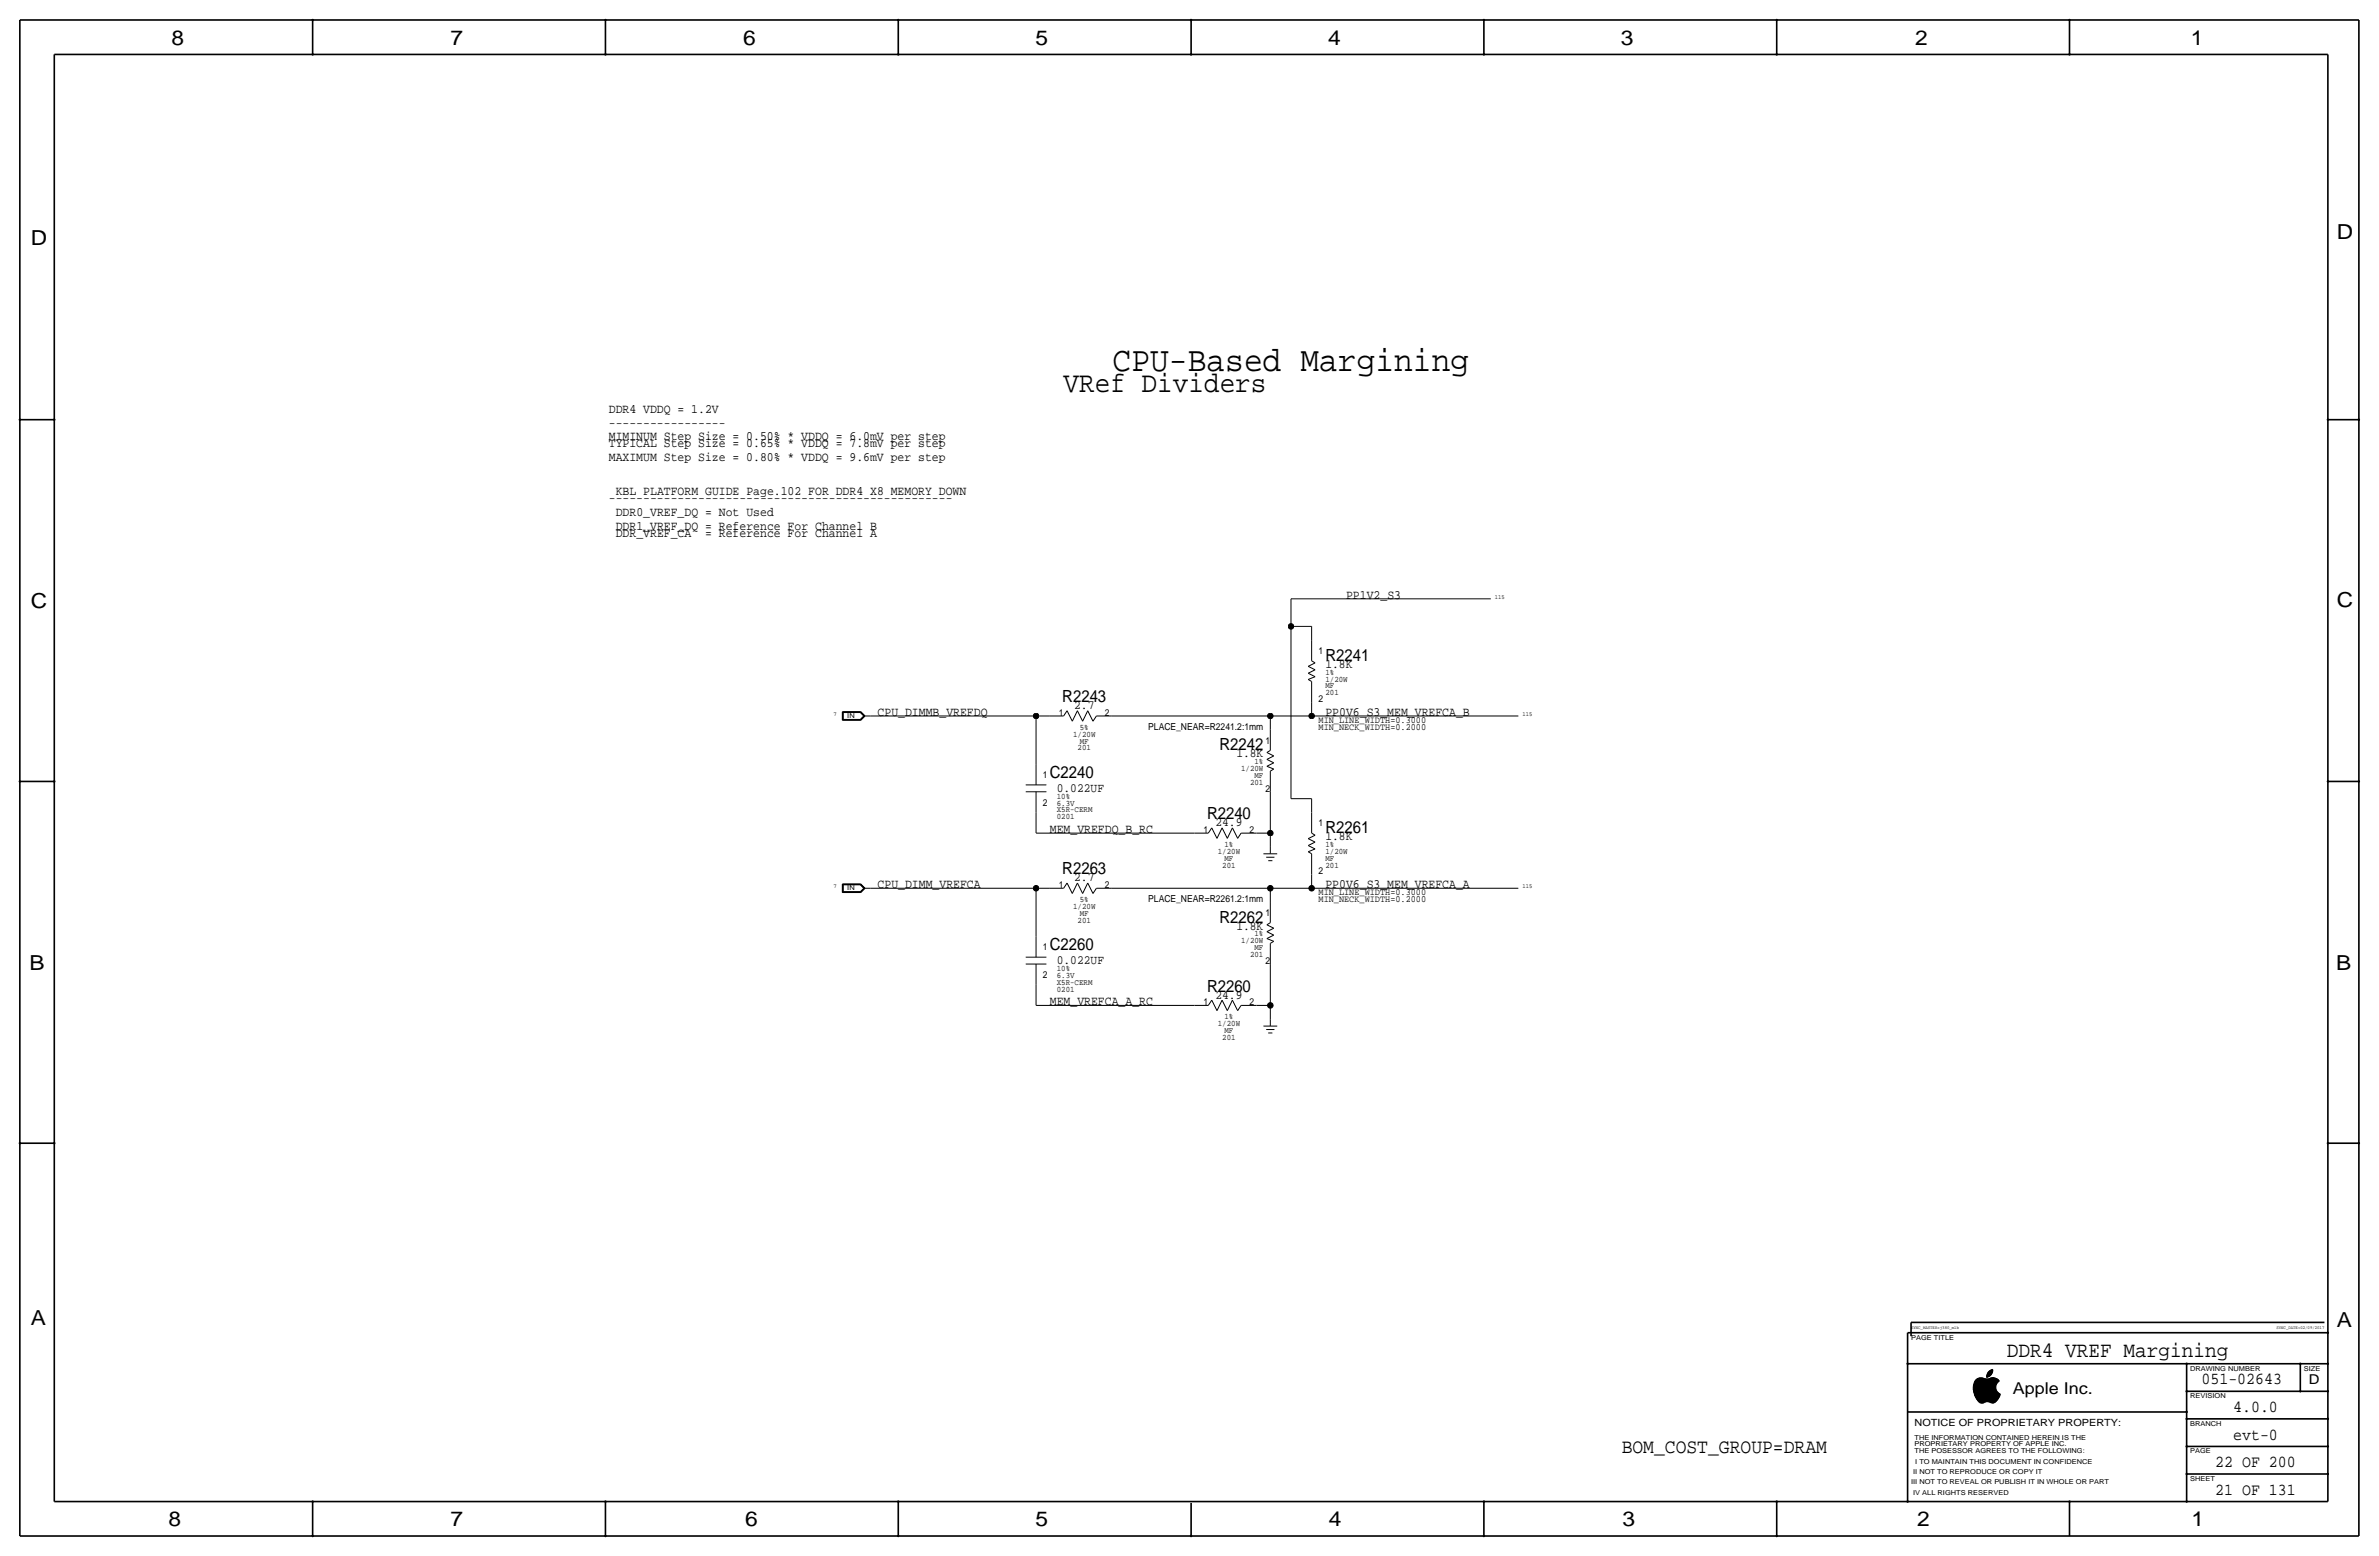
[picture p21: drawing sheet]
<svg xmlns="http://www.w3.org/2000/svg" width="877mm" height="574mm" viewBox="0 0 877 574" stroke-linecap="round" stroke-linejoin="round" font-family="sans-serif">
<defs><g id="words">
<text font-size="12.9" x="410.2" y="136.9">CPU-Based Margining</text>
<text font-size="10.8" x="392.1" y="144.5">VRef Dividers</text>
<text font-size="8" x="739.8" y="500.1">DDR4 VREF Margining</text>
<g font-size="7.6">
<text x="63.2" y="16.5">8</text>
<text x="166.1" y="16.5">7</text>
<text x="274" y="16.5">6</text>
<text x="381.7" y="16.5">5</text>
<text x="489.7" y="16.5">4</text>
<text x="597.6" y="16.5">3</text>
<text x="706.1" y="16.5">2</text>
<text x="807.7" y="16.5">1</text>
<text x="861.5" y="88.1">D</text>
<text x="11.4" y="90.4">D</text>
<text x="11.4" y="224.3">C</text>
<text x="861.5" y="223.8">C</text>
<text x="10.8" y="357.6">B</text>
<text x="861.3" y="357.4">B</text>
<text x="11.3" y="488.4">A</text>
<text x="861.5" y="489.2">A</text>
<text x="62.2" y="562.6">8</text>
<text x="166" y="562.6">7</text>
<text x="274.8" y="562.6">6</text>
<text x="381.7" y="562.6">5</text>
<text x="489.9" y="562.6">4</text>
<text x="598.1" y="562.6">3</text>
<text x="706.8" y="562.6">2</text>
<text x="807.9" y="562.6">1</text>
</g>
<text font-size="7.4" x="597.9" y="535.7">BOM_COST_GROUP=DRAM</text>
<g font-size="6.2">
<text x="488.6" y="243.6">R2241</text>
<text x="391.6" y="258.8">R2243</text>
<text x="449.6" y="276.6">R2242</text>
<text x="387" y="286.8">C2240</text>
<text x="445" y="302">R2240</text>
<text x="488.6" y="307.1">R2261</text>
<text x="391.6" y="322.3">R2263</text>
<text x="449.6" y="340.1">R2262</text>
<text x="387" y="350.3">C2260</text>
<text x="445" y="365.5">R2260</text>
<text x="811.6" y="510.3">051-02643</text>
<text x="823.3" y="520.4">4.0.0</text>
<text x="823.3" y="530.6">evt-0</text>
<text x="816.7" y="540.8">22 OF 200</text>
<text x="816.7" y="550.9">21 OF 131</text>
</g>
<text font-size="6" x="742.1" y="513.9">Apple Inc.</text>
<text font-size="5" x="851.2" y="510.3">D</text>
<g font-size="4.7">
<text x="224.5" y="152.1">DDR4 VDDQ = 1.2V</text>
<text x="224.5" y="157.2">-----------------</text>
<text x="224.5" y="164.8">TYPICAL Step Size = 0.65% * VDDQ = 7.8mV per step</text>
<text x="224.5" y="162.3">MIMINUM Step Size = 0.50% * VDDQ = 6.0mV per step</text>
<text x="224.5" y="169.9">MAXIMUM Step Size = 0.80% * VDDQ = 9.6mV per step</text>
<text x="224.5" y="185.2">--------------------------------------------------</text>
<text x="227" y="182.6">KBL PLATFORM GUIDE Page.102 FOR DDR4 X8 MEMORY DOWN</text>
<text x="227" y="190.2">DDR0_VREF_DQ = Not Used</text>
<text x="227" y="197.9">DDR_VREF_CA</text>
<text x="227" y="195.3">DDR1_VREF_DQ = Reference For Channel B</text>
<text x="260" y="197.9">= Reference For Channel A</text>
<text x="496.3" y="220.7">PP1V2_S3</text>
<text x="488.6" y="246.1">1.8K</text>
<text x="323.5" y="263.9">CPU_DIMMB_VREFDQ</text>
<text x="396" y="261.4">2.7</text>
<text x="488.6" y="263.9">PP0V6_S3_MEM_VREFCA_B</text>
<text x="455.8" y="279.1">1.8K</text>
<text x="389.6" y="291.8">0.022UF</text>
<text x="448.1" y="304.5">24.9</text>
<text x="387" y="307.1">MEM_VREFDQ_B_RC</text>
<text x="488.6" y="309.6">1.8K</text>
<text x="323.5" y="327.4">CPU_DIMM_VREFCA</text>
<text x="396" y="324.9">2.7</text>
<text x="488.6" y="327.4">PP0V6_S3_MEM_VREFCA_A</text>
<text x="455.8" y="342.6">1.8K</text>
<text x="389.6" y="355.3">0.022UF</text>
<text x="387" y="370.6">MEM_VREFCA_A_RC</text>
<text x="448.1" y="368">24.9</text>
</g>
<text font-size="3.7" x="705.8" y="525.5">NOTICE OF PROPRIETARY PROPERTY:</text>
<g font-size="3.5">
<text x="486.1" y="241">1</text>
<text x="390.4" y="263.9">1</text>
<text x="407.4" y="263.9">2</text>
<text x="486.1" y="258.8">2</text>
<text x="423.3" y="269">PLACE_NEAR=R2241.2:1mm</text>
<text x="486.1" y="269">MIN_NECK_WIDTH=0.2000</text>
<text x="486.1" y="266.4">MIN_LINE_WIDTH=0.3000</text>
<text x="466.6" y="274.1">1</text>
<text x="384.5" y="286.8">1</text>
<text x="466.6" y="291.8">2</text>
<text x="384.5" y="296.9">2</text>
<text x="486.1" y="304.5">1</text>
<text x="443.7" y="307.1">1</text>
<text x="460.7" y="307.1">2</text>
<text x="486.1" y="322.3">2</text>
<text x="390.4" y="327.4">1</text>
<text x="407.4" y="327.4">2</text>
<text x="486.1" y="329.9">MIN_LINE_WIDTH=0.3000</text>
<text x="423.3" y="332.5">PLACE_NEAR=R2261.2:1mm</text>
<text x="486.1" y="332.5">MIN_NECK_WIDTH=0.2000</text>
<text x="466.6" y="337.6">1</text>
<text x="384.5" y="350.3">1</text>
<text x="466.6" y="355.3">2</text>
<text x="384.5" y="360.4">2</text>
<text x="443.7" y="370.6">1</text>
<text x="460.7" y="370.6">2</text>
</g>
<g font-size="3.1">
<text x="488.6" y="248.7">1%</text>
<text x="488.6" y="251.2">1/20W</text>
<text x="488.6" y="253.7">MF</text>
<text x="488.6" y="256.3">201</text>
<text x="398.1" y="269">5%</text>
<text x="395.6" y="271.5">1/20W</text>
<text x="398.1" y="274.1">MF</text>
<text x="397.3" y="276.6">201</text>
<text x="462.5" y="281.7">1%</text>
<text x="457.5" y="284.2">1/20W</text>
<text x="462.5" y="286.8">MF</text>
<text x="460.8" y="289.3">201</text>
<text x="389.6" y="294.4">10%</text>
<text x="389.6" y="296.9">6.3V</text>
<text x="389.6" y="299.5">X5R-CERM</text>
<text x="389.6" y="302">0201</text>
<text x="449" y="314.7">1/20W</text>
<text x="451.4" y="312.2">1%</text>
<text x="451.4" y="317.2">MF</text>
<text x="488.6" y="312.2">1%</text>
<text x="488.6" y="314.7">1/20W</text>
<text x="488.6" y="317.2">MF</text>
<text x="450.6" y="319.8">201</text>
<text x="488.6" y="319.8">201</text>
<text x="395.6" y="335">1/20W</text>
<text x="398.1" y="332.5">5%</text>
<text x="397.3" y="340.1">201</text>
<text x="398.1" y="337.6">MF</text>
<text x="457.5" y="347.7">1/20W</text>
<text x="462.5" y="345.2">1%</text>
<text x="460.8" y="352.8">201</text>
<text x="462.5" y="350.3">MF</text>
<text x="389.6" y="357.9">10%</text>
<text x="389.6" y="360.4">6.3V</text>
<text x="389.6" y="363">X5R-CERM</text>
<text x="389.6" y="365.5">0201</text>
<text x="451.4" y="375.7">1%</text>
<text x="449" y="378.2">1/20W</text>
<text x="450.6" y="383.3">201</text>
<text x="451.4" y="380.7">MF</text>
</g>
<g font-size="2.5">
<text x="312.4" y="264.7">IN</text>
<text x="312.4" y="328.2">IN</text>
<text x="704.5" y="493.8">PAGE TITLE</text>
<text x="807.4" y="505.2">DRAWING NUMBER</text>
<text x="849.3" y="505.2">SIZE</text>
<text x="807.4" y="515.4">REVISION</text>
<text x="807.4" y="525.5">BRANCH</text>
<text x="705.8" y="533.1">PROPRIETARY PROPERTY OF APPLE INC.</text>
<text x="705.8" y="530.6">THE INFORMATION CONTAINED HEREIN IS THE</text>
<text x="705.8" y="535.7">THE POSESSOR AGREES TO THE FOLLOWING:</text>
<text x="706.1" y="539.5">I TO MAINTAIN THIS DOCUMENT IN CONFIDENCE</text>
<text x="807.4" y="535.7">PAGE</text>
<text x="705.3" y="543.3">II NOT TO REPRODUCE OR COPY IT</text>
<text x="807.4" y="545.8">SHEET</text>
<text x="704.5" y="547.1">III NOT TO REVEAL OR PUBLISH IT IN WHOLE OR PART</text>
<text x="705.3" y="550.9">IV ALL RIGHTS RESERVED</text>
</g>
<g font-size="2.3">
<text x="551.1" y="220.7">115</text>
<text x="307.3" y="263.9">7</text>
<text x="561.3" y="263.9">115</text>
<text x="307.3" y="327.4">7</text>
<text x="561.3" y="327.4">115</text>
</g>
<g font-size="1.7">
<text x="704.5" y="490">SYNC_MASTER=j380_mlb</text>
<text x="839.2" y="490">SYNC_DATE=02/09/2017</text>
</g>
</g></defs>
<g fill="none" stroke="#000" stroke-width=".37">
<path d="M475.9 230.9h7.7zM475.9 220.7h73.7zM475.9 220.7v10.2zM475.9 230.9v63.5zM483.6 230.9v5.1zM483.6 236v7.6zM482.3 250.4l1.3 .8zM482.3 248.2l2.5 1.2zM482.3 245.6l2.5 1.3zM482.3 250.4l2.5-1zM482.3 248.2l2.5-1.3zM482.3 245.6l2.5-1.3z"/>
<path d="M483.6 258.8v5.1zM483.6 251.2v7.6zM483.6 243.6l1.2 .7zM310.5 262.3v3.2zM310.5 265.5h6.8zM310.5 262.3h6.8zM310.6 262.4v3zM310.6 265.4h6.7zM310.6 262.4h6.7zM310.7 262.5v2.8zM310.7 265.3h6.5zM310.7 262.5h6.5z"/>
<path d="M310.8 262.6h6.4zM310.8 262.6v2.6zM310.8 265.2h6.4zM317.2 265.2l1.3-1.3zM317.2 262.6l1.3 1.3zM317.2 265.3l1.4-1.4zM317.2 262.5l1.4 1.4zM317.3 262.4l1.5 1.5zM317.3 265.4l1.5-1.5zM317.3 262.3l1.6 1.6zM317.3 265.5l1.6-1.6zM318.5 263.9h2.5z"/>
<path d="M321 263.9h61zM382 263.9v17.8zM382 263.9h5zM387 263.9h5.1zM393.4 262l1.9 3.8zM393.4 262l-1.3 1.9zM397.2 262l-1.9 3.8zM397.2 262l1.9 3.8zM401 262l-1.9 3.8zM401 262l1.9 3.8zM404.2 263.9h5.7zM404.2 263.9l-1.3 1.9z"/>
<path d="M409.9 263.9h58.4zM467.1 279.9l2.5-1.3zM467.1 277.4l1.2-.8zM467.1 279.9l2.5 1.3zM467.1 277.4l2.5 1.2zM468.3 263.9h15.3zM468.3 263.9v5.1zM468.3 269v7.6zM483.6 263.9h76.2zM378.2 291.8h7.6zM378.2 289.3h7.6zM382 299.5v7.6z"/>
<path d="M382 281.7v7.6zM382 291.8v7.7zM467.1 282.4l2.5-1.2zM467.1 282.4l2.5 1.1zM468.3 284.2l1.3-.7zM468.3 291.8v15.3zM468.3 284.2v7.6zM475.9 294.4h7.7zM483.6 294.4v5.1zM483.6 299.5v7.6zM382 307.1h58.4zM440.4 307.1h5.1z"/>
<path d="M446.7 305.2l-1.2 1.9zM446.7 305.2l2 3.8zM450.5 305.2l-1.8 3.8zM450.5 305.2l2 3.8zM454.4 305.2l-1.9 3.8zM454.4 305.2l1.9 3.8zM457.6 307.1l-1.3 1.9zM457.6 307.1h5.6zM463.2 307.1h5.1zM465.8 314.7h5.1zM466.8 316h3zM467.6 317.2h1.5z"/>
<path d="M468.3 307.1v5.1zM468.3 312.2v2.5zM482.3 313.9l1.3 .8zM482.3 311.7l2.5 1.2zM482.3 309.1l2.5 1.3zM482.3 313.9l2.5-1zM482.3 311.7l2.5-1.3zM482.3 309.1l2.5-1.3zM483.6 314.7v7.6zM483.6 307.1l1.2 .7zM310.5 325.8v3.2zM310.5 329h6.8z"/>
<path d="M310.5 325.8h6.8zM310.6 325.9v3zM310.6 328.9h6.7zM310.6 325.9h6.7zM310.7 326v2.8zM310.7 328.8h6.5zM310.7 326h6.5zM310.8 326.1h6.4zM310.8 326.1v2.6zM310.8 328.7h6.4zM317.2 328.7l1.3-1.3zM317.2 326.1l1.3 1.3z"/>
<path d="M317.2 328.8l1.4-1.4zM317.2 326l1.4 1.4zM317.3 325.9l1.5 1.5zM317.3 328.9l1.5-1.5zM317.3 325.8l1.6 1.6zM317.3 329l1.6-1.6zM318.5 327.4h2.5zM321 327.4h61zM382 327.4v17.8zM382 327.4h5zM387 327.4h5.1zM393.4 325.5l1.9 3.8z"/>
<path d="M393.4 325.5l-1.3 1.9zM397.2 325.5l-1.9 3.8zM397.2 325.5l1.9 3.8zM401 325.5l-1.9 3.8zM401 325.5l1.9 3.8zM404.2 327.4h5.7zM404.2 327.4l-1.3 1.9zM409.9 327.4h58.4zM468.3 327.4h15.3zM468.3 327.4v5.1zM468.3 332.5v7.6zM483.6 327.4h76.2z"/>
<path d="M483.6 322.3v5.1zM378.2 355.3h7.6zM378.2 352.8h7.6zM382 345.2v7.6zM382 355.3v7.7zM467.1 345.9l2.5-1.2zM467.1 343.4l2.5-1.3zM467.1 340.9l1.2-.8zM467.1 345.9l2.5 1.1zM467.1 343.4l2.5 1.3zM467.1 340.9l2.5 1.2zM468.3 347.7l1.3-.7z"/>
<path d="M468.3 355.3v15.3zM468.3 347.7v7.6zM382 363v7.6zM382 370.6h58.4zM440.4 370.6h5.1zM446.7 368.7l-1.2 1.9zM446.7 368.7l2 3.8zM450.5 368.7l-1.8 3.8zM450.5 368.7l2 3.8zM454.4 368.7l-1.9 3.8zM454.4 368.7l1.9 3.8zM457.6 370.6l-1.3 1.9z"/>
<path d="M457.6 370.6h5.6zM463.2 370.6h5.1zM465.8 378.2h5.1zM466.8 379.5h3zM468.3 370.6v5.1zM468.3 375.7v2.5zM467.6 380.7h1.5zM727.5 512.2h8.4zM727.5 512.3h8.4zM727.5 512.4h8.5zM727.5 511.2h8.2zM727.5 511.3h8.2z"/>
<path d="M727.5 511.5h8.2zM727.5 511.4h8.2zM727.5 512h8.3zM727.5 512.1h8.3zM727.5 511.7h8.3zM727.5 511.8h8.3zM727.5 511.6h8.3zM727.5 511.9h8.3zM727.5 511.1h8.3zM727.6 512.8h8.6zM727.6 510.8h8.2zM727.6 511h8.2z"/>
<path d="M727.6 510.9h8.2zM727.6 510.7h8.2zM727.6 512.5h8.4zM727.6 512.6h8.4zM727.6 512.7h8.5zM727.6 512.9h8.6zM727.6 510.6h8.3zM727.6 510.5h8.3zM727.6 513h8.7zM727.6 513.1h8.8zM727.7 513.2h8.8zM727.7 510.2h8.3z"/>
<path d="M727.7 510.4h8.2zM727.7 510.3h8.3zM727.7 513.4h9.1zM727.7 513.3h9zM727.7 510.1h8.3zM727.8 509.9h8.4zM727.8 513.5h9.1zM727.8 510h8.3zM727.8 513.6h9.2zM727.8 513.8h9.6zM727.8 509.8h8.5zM727.8 513.7h9.4z"/>
<path d="M727.9 513.9h9.5zM727.9 509.7h8.4zM727.9 509.6h8.5zM727.9 514.1h9.5zM727.9 514h9.5zM728 514.2h9.4zM728 509.5h8.5zM728 509.4h8.6zM728 509.3h8.7zM728 514.4h9.3zM728.1 509.2h8.8zM728.1 514.5h9.2z"/>
<path d="M728.1 514.6h9.1zM728.1 509.1h8.9zM728.2 514.7h9zM728.2 509h8.8zM728.2 514.8h9zM728.3 514.9h8.8zM728.3 508.9h8.7zM728.3 515h8.8zM728.3 508.8h8.6zM728.3 515.1h8.7zM728.4 508.7h8.4zM728.4 515.2h8.6z"/>
<path d="M728.5 515.3h8.4zM728.5 515.4h8.4zM728.5 508.6h8.2zM728.6 515.5h8.2zM728.6 508.5h7.9zM728.7 515.6h8zM728.7 515.7h8zM728.7 508.4h7.7zM728.8 515.8h7.7zM728.9 515.9h7.6zM728.9 508.3h3.1zM728.9 516h7.5z"/>
<path d="M729 508.2h2.6zM729 516.1h7.3zM729.1 516.2h7.1zM729.2 516.3h6.9zM729.2 508.1a4.7 4.7 0 0 0-1.2 6.3l1.8 2.6 .8 .2 1-.3M729.3 508.1h2.1zM729.3 516.4h6.7zM729.4 516.5h6.5zM729.5 516.6h6.3zM729.6 516.7h2.5zM729.6 507.9h1.4zM729.7 516.8h2.1z"/>
<path d="M729.8 516.9h1.9zM729.9 517h1.6zM730.2 517.1h1zM732.4 507.5h.6zM732.4 507.6h.4zM732.4 507.4h.8zM732.4 507.3h1zM732.4 507.1h1.3zM732.4 507h1.4zM732.4 507.2h1.2zM732.5 506.9h1.4zM732.5 506.8h1.5z"/>
<path d="M732.5 506.6h1.7zM732.5 506.7h1.6zM732.6 506.5h1.7zM732.6 506.4h1.7zM732.7 506.3h1.7zM732.7 506.2h1.7zM732.8 506.1h1.7zM732.8 506h1.7zM732.9 505.9h1.6zM733 505.8h1.6zM733.1 505.7h1.5zM733.1 508.3h3.1z"/>
<path d="M733.2 505.6h1.4zM733.2 516.7h2.5zM733.3 505.5h1.4zM733.4 508.2h2.6zM733.4 505.4h1.3zM733.6 505.3h1.1zM733.6 516.8h2zM733.6 508.1a2.99 2.99 0 0 1 3.5 1 2.71 2.71 0 0 0-1.3 2.5 2.71 2.71 0 0 0 1.7 2.3 3.5 3.5 0 0 1-3.1 3.2l-1.6-.4-1.1 .2M733.7 508.1h2.1zM733.7 508.1l-1.3 .2-1.9-.4-1.3 .2M733.7 505.2h1zM733.8 516.9h1.7z"/>
<path d="M733.9 505.1h.8zM733.9 507.9h1.6zM734 517h1.3zM734.1 505h.6zM734.3 507.8h.8zM734.3 504.9h.4zM734.3 517.1h.7zM734.7 504.7a2.81 2.81 0 0 0-2.3 3 2.71 2.71 0 0 0 2.3-2.9"/>
</g>
<g fill="none" stroke="#000" stroke-width=".6" stroke-linecap="butt">
<path d="M7.3 7.4v558.8zM7.3 7.4h862.3zM115.3 7.4v12.7zM223.2 7.4v12.7zM331.2 7.4v12.7zM439.1 7.4v12.7zM547.1 7.4v12.7zM655 7.4v12.7zM763 7.4v12.7zM869.6 7.4v558.8zM20 20.1v533.4zM20 20.1h838.2z"/>
<path d="M858.2 20.1v533.4zM7.3 154.7h12.7zM858.2 154.7h11.4zM7.3 288h12.7zM858.2 288h11.4zM7.3 421.4h12.7zM858.2 421.4h11.4zM703.3 491.2v62.3zM703.3 491.2h154.9zM704.5 487.4h152.4zM704.5 487.4v5.1zM703.3 502.7h154.9z"/>
<path d="M806.1 502.7v50.8zM806.1 512.8h52.1zM848.1 502.7v10.1zM703.3 520.4h102.8zM806.1 533.1h52.1zM806.1 523h52.1zM20 553.5h838.2zM115.3 553.5v12.7zM223.2 553.5v12.7zM331.2 553.5v12.7zM439.1 554v12.2zM547.1 553.5v12.7z"/>
<path d="M655 553.5v12.7zM763 553.5v12.7zM806.1 543.3h52.1zM7.3 566.2h862.3z"/>
</g>
<g fill="#000" stroke="#000" stroke-width=".37">
<path d="M115.1 7.2h.4v.3h-.4zM115.1 19.9h.4v.3h-.4zM223 7.2h.4v.3h-.4zM223 19.9h.4v.3h-.4zM331 19.9h.4v.3h-.4zM331 7.2h.4v.3h-.4zM438.9 7.2h.4v.3h-.4zM438.9 19.9h.4v.3h-.4zM546.9 7.2h.4v.3h-.4zM546.9 19.9h.4v.3h-.4zM654.8 19.9h.4v.3h-.4zM654.8 7.2h.4v.3h-.4z"/>
<path d="M762.8 19.9h.4v.3h-.4zM762.8 7.2h.4v.3h-.4zM7.1 154.5h.4v.4h-.4zM19.8 154.5h.4v.4h-.4zM858 154.5h.4v.4h-.4zM869.5 154.5h.3v.4h-.3zM7.1 287.9h.4v.3h-.4zM19.8 287.9h.4v.3h-.4zM858 287.9h.4v.3h-.4zM869.5 287.9h.3v.3h-.3zM7.1 421.2h.4v.4h-.4zM19.8 421.2h.4v.4h-.4z"/>
<path d="M858 421.2h.4v.4h-.4zM869.5 421.2h.3v.4h-.3zM858 491.1h.4v.3h-.4zM703.1 502.5h.4v.3h-.4zM806 502.5h.3v.3h-.3zM806 512.7h.3v.3h-.3zM847.9 512.7h.3v.3h-.3zM847.9 502.5h.3v.3h-.3zM858 502.5h.4v.3h-.4zM858 512.7h.4v.3h-.4zM806 520.3h.3v.3h-.3zM806 522.8h.3v.4h-.3z"/>
<path d="M806 533h.3v.3h-.3zM858 522.8h.4v.4h-.4zM858 533h.4v.3h-.4zM115.1 553.3h.4v.3h-.4zM223 553.3h.4v.3h-.4zM331 553.3h.4v.3h-.4zM546.9 553.3h.4v.3h-.4zM654.8 553.3h.4v.3h-.4zM703.1 553.3h.4v.3h-.4zM762.8 553.3h.4v.3h-.4zM806 543.1h.3v.4h-.3zM806 553.3h.3v.3h-.3z"/>
<path d="M858 543.1h.4v.4h-.4zM115.1 566h.4v.3h-.4zM223 566h.4v.3h-.4zM331 566h.4v.3h-.4zM438.9 566h.4v.3h-.4zM546.9 566h.4v.3h-.4zM654.8 566h.4v.3h-.4z"/>
<circle cx="475.9" cy="230.9" r="1.02"/>
<circle cx="382" cy="263.9" r="1.02"/>
<circle cx="468.3" cy="263.9" r="1.02"/>
<circle cx="483.6" cy="263.9" r="1.02"/>
<circle cx="468.3" cy="307.1" r="1.02"/>
<circle cx="382" cy="327.4" r="1.02"/>
<circle cx="468.3" cy="327.4" r="1.02"/>
<circle cx="483.6" cy="327.4" r="1.02"/>
<circle cx="468.3" cy="370.6" r="1.02"/>
</g>
<use href="#words"/>
</svg>
